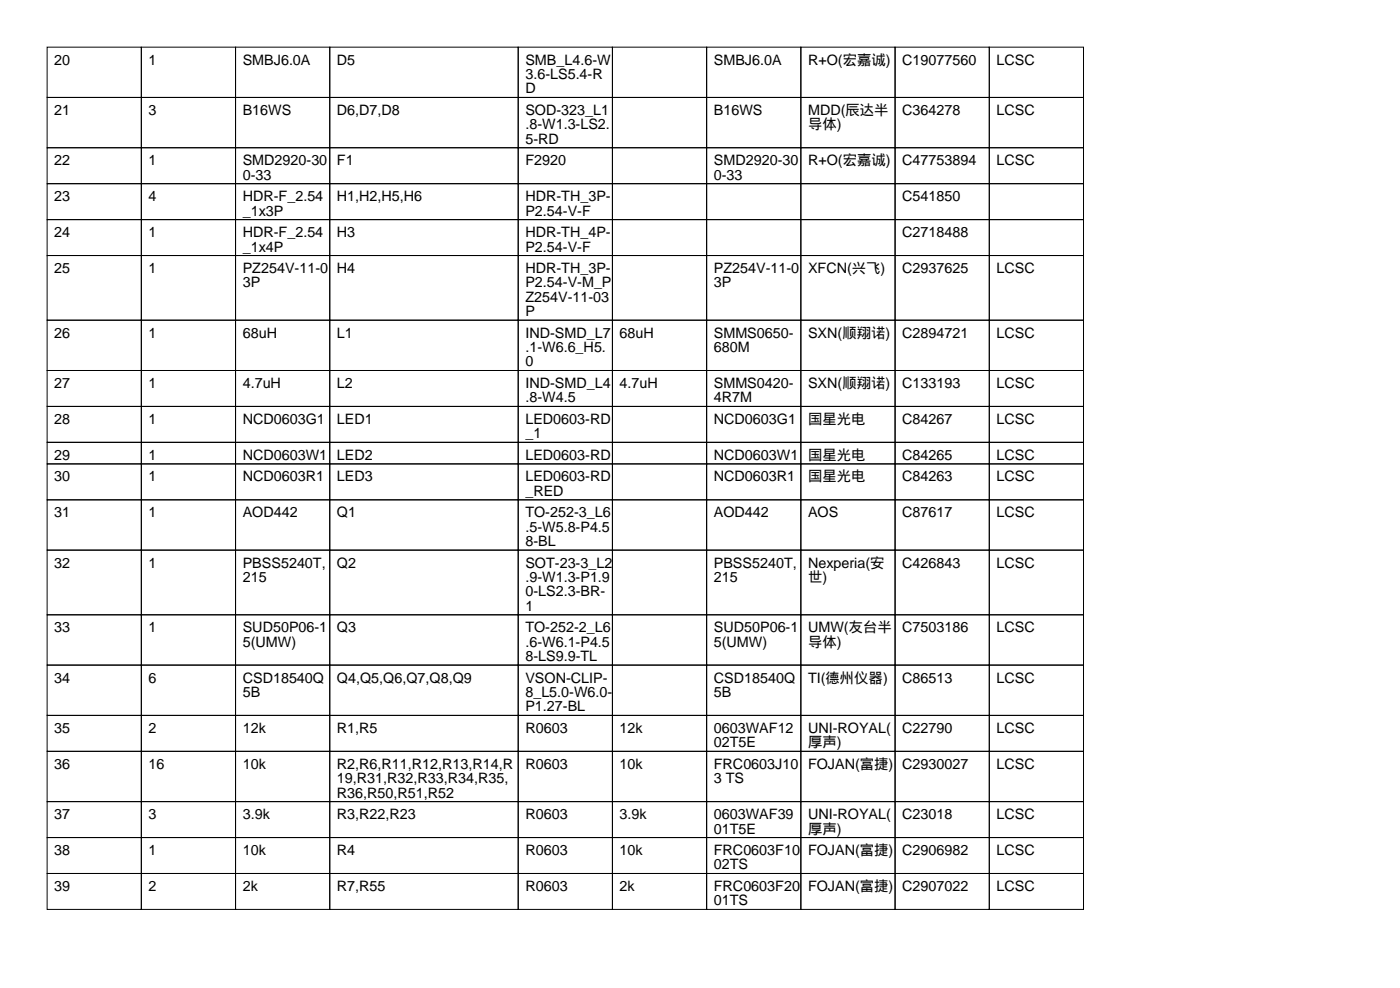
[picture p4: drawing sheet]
<svg xmlns="http://www.w3.org/2000/svg" width="297mm" height="210mm" viewBox="0 0 297 210" stroke-linecap="round" stroke-linejoin="round" font-family="sans-serif">
<defs><g id="words">
<g font-size="3">
<text x="11.5" y="13.7">20</text>
<text x="31.5" y="13.7">1</text>
<text x="51.5" y="13.7">SMBJ6.0A</text>
<text x="71.5" y="13.7">D5</text>
<text x="111.5" y="13.7">SMB_L4.6-W</text>
<text x="111.5" y="16.8">3.6-LS5.4-R</text>
<text x="151.5" y="13.7">SMBJ6.0A</text>
<text x="171.5" y="13.7">R+O(宏嘉诚)</text>
<text x="191.5" y="13.7">C19077560</text>
<text x="211.5" y="13.7">LCSC</text>
<text x="111.5" y="19.8">D</text>
<text x="11.5" y="24.4">21</text>
<text x="31.5" y="24.4">3</text>
<text x="51.5" y="24.4">B16WS</text>
<text x="71.5" y="24.4">D6,D7,D8</text>
<text x="111.5" y="24.4">SOD-323_L1</text>
<text x="111.5" y="27.4">.8-W1.3-LS2.</text>
<text x="151.5" y="24.4">B16WS</text>
<text x="171.5" y="24.4">MDD(辰达半</text>
<text x="171.5" y="27.4">导体)</text>
<text x="191.5" y="24.4">C364278</text>
<text x="211.5" y="24.4">LCSC</text>
<text x="11.5" y="35.1">22</text>
<text x="31.5" y="35.1">1</text>
<text x="51.5" y="35.1">SMD2920-30</text>
<text x="71.5" y="35.1">F1</text>
<text x="111.5" y="30.5">5-RD</text>
<text x="111.5" y="35.1">F2920</text>
<text x="151.5" y="35.1">SMD2920-30</text>
<text x="171.5" y="35.1">R+O(宏嘉诚)</text>
<text x="191.5" y="35.1">C47753894</text>
<text x="211.5" y="35.1">LCSC</text>
<text x="51.5" y="38.1">0-33</text>
<text x="151.5" y="38.1">0-33</text>
<text x="11.5" y="42.7">23</text>
<text x="31.5" y="42.7">4</text>
<text x="51.5" y="42.7">HDR-F_2.54</text>
<text x="51.5" y="45.7">_1x3P</text>
<text x="71.5" y="42.7">H1,H2,H5,H6</text>
<text x="111.5" y="42.7">HDR-TH_3P-</text>
<text x="111.5" y="45.7">P2.54-V-F</text>
<text x="191.5" y="42.7">C541850</text>
<text x="11.5" y="50.3">24</text>
<text x="31.5" y="50.3">1</text>
<text x="51.5" y="50.3">HDR-F_2.54</text>
<text x="51.5" y="53.3">_1x4P</text>
<text x="71.5" y="50.3">H3</text>
<text x="111.5" y="50.3">HDR-TH_4P-</text>
<text x="111.5" y="53.3">P2.54-V-F</text>
<text x="191.5" y="50.3">C2718488</text>
<text x="11.5" y="57.9">25</text>
<text x="31.5" y="57.9">1</text>
<text x="51.5" y="57.9">PZ254V-11-0</text>
<text x="71.5" y="57.9">H4</text>
<text x="111.5" y="57.9">HDR-TH_3P-</text>
<text x="151.5" y="57.9">PZ254V-11-0</text>
<text x="171.5" y="57.9">XFCN(兴飞)</text>
<text x="191.5" y="57.9">C2937625</text>
<text x="211.5" y="57.9">LCSC</text>
<text x="51.5" y="61">3P</text>
<text x="111.5" y="61">P2.54-V-M_P</text>
<text x="111.5" y="64">Z254V-11-03</text>
<text x="151.5" y="61">3P</text>
<text x="11.5" y="71.6">26</text>
<text x="31.5" y="71.6">1</text>
<text x="51.5" y="71.6">68uH</text>
<text x="71.5" y="71.6">L1</text>
<text x="111.5" y="67.1">P</text>
<text x="111.5" y="71.6">IND-SMD_L7</text>
<text x="131.5" y="71.6">68uH</text>
<text x="151.5" y="71.6">SMMS0650-</text>
<text x="171.5" y="71.6">SXN(顺翔诺)</text>
<text x="191.5" y="71.6">C2894721</text>
<text x="211.5" y="71.6">LCSC</text>
<text x="111.5" y="74.7">.1-W6.6_H5.</text>
<text x="111.5" y="77.7">0</text>
<text x="151.5" y="74.7">680M</text>
<text x="11.5" y="82.3">27</text>
<text x="31.5" y="82.3">1</text>
<text x="51.5" y="82.3">4.7uH</text>
<text x="71.5" y="82.3">L2</text>
<text x="111.5" y="82.3">IND-SMD_L4</text>
<text x="131.5" y="82.3">4.7uH</text>
<text x="151.5" y="82.3">SMMS0420-</text>
<text x="171.5" y="82.3">SXN(顺翔诺)</text>
<text x="191.5" y="82.3">C133193</text>
<text x="211.5" y="82.3">LCSC</text>
<text x="11.5" y="89.9">28</text>
<text x="31.5" y="89.9">1</text>
<text x="51.5" y="89.9">NCD0603G1</text>
<text x="71.5" y="89.9">LED1</text>
<text x="111.5" y="85.3">.8-W4.5</text>
<text x="111.5" y="89.9">LED0603-RD</text>
<text x="151.5" y="85.3">4R7M</text>
<text x="151.5" y="89.9">NCD0603G1</text>
<text x="171.5" y="89.9">国星光电</text>
<text x="191.5" y="89.9">C84267</text>
<text x="211.5" y="89.9">LCSC</text>
<text x="111.5" y="93">_1</text>
<text x="11.5" y="97.5">29</text>
<text x="31.5" y="97.5">1</text>
<text x="51.5" y="97.5">NCD0603W1</text>
<text x="71.5" y="97.5">LED2</text>
<text x="111.5" y="97.5">LED0603-RD</text>
<text x="151.5" y="97.5">NCD0603W1</text>
<text x="171.5" y="97.5">国星光电</text>
<text x="191.5" y="97.5">C84265</text>
<text x="211.5" y="97.5">LCSC</text>
<text x="11.5" y="102.1">30</text>
<text x="31.5" y="102.1">1</text>
<text x="51.5" y="102.1">NCD0603R1</text>
<text x="71.5" y="102.1">LED3</text>
<text x="111.5" y="102.1">LED0603-RD</text>
<text x="111.5" y="105.2">_RED</text>
<text x="151.5" y="102.1">NCD0603R1</text>
<text x="171.5" y="102.1">国星光电</text>
<text x="191.5" y="102.1">C84263</text>
<text x="211.5" y="102.1">LCSC</text>
<text x="11.5" y="109.7">31</text>
<text x="31.5" y="109.7">1</text>
<text x="51.5" y="109.7">AOD442</text>
<text x="71.5" y="109.7">Q1</text>
<text x="111.5" y="109.7">TO-252-3_L6</text>
<text x="111.5" y="112.8">.5-W5.8-P4.5</text>
<text x="151.5" y="109.7">AOD442</text>
<text x="171.5" y="109.7">AOS</text>
<text x="191.5" y="109.7">C87617</text>
<text x="211.5" y="109.7">LCSC</text>
<text x="111.5" y="115.8">8-BL</text>
<text x="11.5" y="120.4">32</text>
<text x="31.5" y="120.4">1</text>
<text x="51.5" y="120.4">PBSS5240T,</text>
<text x="51.5" y="123.4">215</text>
<text x="71.5" y="120.4">Q2</text>
<text x="111.5" y="120.4">SOT-23-3_L2</text>
<text x="111.5" y="123.4">.9-W1.3-P1.9</text>
<text x="151.5" y="120.4">PBSS5240T,</text>
<text x="151.5" y="123.4">215</text>
<text x="171.5" y="120.4">Nexperia(安</text>
<text x="171.5" y="123.4">世)</text>
<text x="191.5" y="120.4">C426843</text>
<text x="211.5" y="120.4">LCSC</text>
<text x="111.5" y="126.5">0-LS2.3-BR-</text>
<text x="111.5" y="129.5">1</text>
<text x="11.5" y="134.1">33</text>
<text x="31.5" y="134.1">1</text>
<text x="51.5" y="134.1">SUD50P06-1</text>
<text x="51.5" y="137.2">5(UMW)</text>
<text x="71.5" y="134.1">Q3</text>
<text x="111.5" y="134.1">TO-252-2_L6</text>
<text x="111.5" y="137.2">.6-W6.1-P4.5</text>
<text x="151.5" y="134.1">SUD50P06-1</text>
<text x="151.5" y="137.2">5(UMW)</text>
<text x="171.5" y="134.1">UMW(友台半</text>
<text x="171.5" y="137.2">导体)</text>
<text x="191.5" y="134.1">C7503186</text>
<text x="211.5" y="134.1">LCSC</text>
<text x="111.5" y="140.2">8-LS9.9-TL</text>
<text x="11.5" y="144.8">34</text>
<text x="31.5" y="144.8">6</text>
<text x="51.5" y="144.8">CSD18540Q</text>
<text x="51.5" y="147.8">5B</text>
<text x="71.5" y="144.8">Q4,Q5,Q6,Q7,Q8,Q9</text>
<text x="111.5" y="144.8">VSON-CLIP-</text>
<text x="111.5" y="147.8">8_L5.0-W6.0-</text>
<text x="151.5" y="144.8">CSD18540Q</text>
<text x="151.5" y="147.8">5B</text>
<text x="171.5" y="144.8">TI(德州仪器)</text>
<text x="191.5" y="144.8">C86513</text>
<text x="211.5" y="144.8">LCSC</text>
<text x="11.5" y="155.5">35</text>
<text x="31.5" y="155.5">2</text>
<text x="51.5" y="155.5">12k</text>
<text x="71.5" y="155.5">R1,R5</text>
<text x="111.5" y="150.9">P1.27-BL</text>
<text x="111.5" y="155.5">R0603</text>
<text x="131.5" y="155.5">12k</text>
<text x="151.5" y="155.5">0603WAF12</text>
<text x="171.5" y="155.5">UNI-ROYAL(</text>
<text x="191.5" y="155.5">C22790</text>
<text x="211.5" y="155.5">LCSC</text>
<text x="151.5" y="158.5">02T5E</text>
<text x="171.5" y="158.5">厚声)</text>
<text x="11.5" y="163.1">36</text>
<text x="31.5" y="163.1">16</text>
<text x="51.5" y="163.1">10k</text>
<text x="71.5" y="163.1">R2,R6,R11,R12,R13,R14,R</text>
<text x="71.5" y="166.1">19,R31,R32,R33,R34,R35,</text>
<text x="111.5" y="163.1">R0603</text>
<text x="131.5" y="163.1">10k</text>
<text x="151.5" y="163.1">FRC0603J10</text>
<text x="151.5" y="166.1">3 TS</text>
<text x="171.5" y="163.1">FOJAN(富捷)</text>
<text x="191.5" y="163.1">C2930027</text>
<text x="211.5" y="163.1">LCSC</text>
<text x="11.5" y="173.7">37</text>
<text x="31.5" y="173.7">3</text>
<text x="51.5" y="173.7">3.9k</text>
<text x="71.5" y="169.2">R36,R50,R51,R52</text>
<text x="71.5" y="173.7">R3,R22,R23</text>
<text x="111.5" y="173.7">R0603</text>
<text x="131.5" y="173.7">3.9k</text>
<text x="151.5" y="173.7">0603WAF39</text>
<text x="171.5" y="173.7">UNI-ROYAL(</text>
<text x="191.5" y="173.7">C23018</text>
<text x="211.5" y="173.7">LCSC</text>
<text x="151.5" y="176.8">01T5E</text>
<text x="171.5" y="176.8">厚声)</text>
<text x="11.5" y="181.4">38</text>
<text x="31.5" y="181.4">1</text>
<text x="51.5" y="181.4">10k</text>
<text x="71.5" y="181.4">R4</text>
<text x="111.5" y="181.4">R0603</text>
<text x="131.5" y="181.4">10k</text>
<text x="151.5" y="181.4">FRC0603F10</text>
<text x="151.5" y="184.4">02TS</text>
<text x="171.5" y="181.4">FOJAN(富捷)</text>
<text x="191.5" y="181.4">C2906982</text>
<text x="211.5" y="181.4">LCSC</text>
<text x="11.5" y="189">39</text>
<text x="31.5" y="189">2</text>
<text x="51.5" y="189">2k</text>
<text x="71.5" y="189">R7,R55</text>
<text x="111.5" y="189">R0603</text>
<text x="131.5" y="189">2k</text>
<text x="151.5" y="189">FRC0603F20</text>
<text x="171.5" y="189">FOJAN(富捷)</text>
<text x="191.5" y="189">C2907022</text>
<text x="211.5" y="189">LCSC</text>
<text x="151.5" y="192">01TS</text>
</g>
</g></defs>
<g fill="none" stroke="#000" stroke-width=".21">
<path d="M10 10h20v10.7h-20zM30 10h20v10.7h-20zM50 10h20v10.7h-20zM70 10h40v10.7h-40zM110 10h20v10.7h-20zM130 10h20v10.7h-20zM150 10h20v10.7h-20zM170 10h20v10.7h-20zM190 10h20v10.7h-20zM210 10h20v10.7h-20zM10 20.7h20v10.6h-20zM10 31.3h20v7.7h-20z"/>
<path d="M10 39h20v7.6h-20zM30 20.7h20v10.6h-20zM30 31.3h20v7.7h-20zM30 39h20v7.6h-20zM50 20.7h20v10.6h-20zM50 31.3h20v7.7h-20zM50 39h20v7.6h-20zM70 20.7h40v10.6h-40zM70 31.3h40v7.7h-40zM70 39h40v7.6h-40zM110 20.7h20v10.6h-20zM110 31.3h20v7.7h-20z"/>
<path d="M110 39h20v7.6h-20zM130 20.7h20v10.6h-20zM130 31.3h20v7.7h-20zM130 39h20v7.6h-20zM150 20.7h20v10.6h-20zM150 31.3h20v7.7h-20zM150 39h20v7.6h-20zM170 20.7h20v10.6h-20zM170 31.3h20v7.7h-20zM170 39h20v7.6h-20zM190 20.7h20v10.6h-20zM190 31.3h20v7.7h-20z"/>
<path d="M190 39h20v7.6h-20zM210 20.7h20v10.6h-20zM210 31.3h20v7.7h-20zM210 39h20v7.6h-20zM10 46.6h20v7.6h-20zM10 54.2h20v13.7h-20zM30 46.6h20v7.6h-20zM30 54.2h20v13.7h-20zM50 46.6h20v7.6h-20zM50 54.2h20v13.7h-20zM70 46.6h40v7.6h-40zM70 54.2h40v13.7h-40z"/>
<path d="M110 46.6h20v7.6h-20zM110 54.2h20v13.7h-20zM130 46.6h20v7.6h-20zM130 54.2h20v13.7h-20zM150 46.6h20v7.6h-20zM150 54.2h20v13.7h-20zM170 46.6h20v7.6h-20zM170 54.2h20v13.7h-20zM190 46.6h20v7.6h-20zM190 54.2h20v13.7h-20zM210 46.6h20v7.6h-20zM210 54.2h20v13.7h-20z"/>
<path d="M10 67.9h20v10.7h-20zM10 78.6h20v7.6h-20zM30 67.9h20v10.7h-20zM30 78.6h20v7.6h-20zM50 67.9h20v10.7h-20zM50 78.6h20v7.6h-20zM70 67.9h40v10.7h-40zM70 78.6h40v7.6h-40zM110 67.9h20v10.7h-20zM110 78.6h20v7.6h-20zM130 67.9h20v10.7h-20zM130 78.6h20v7.6h-20z"/>
<path d="M150 67.9h20v10.7h-20zM150 78.6h20v7.6h-20zM170 67.9h20v10.7h-20zM170 78.6h20v7.6h-20zM190 67.9h20v10.7h-20zM190 78.6h20v7.6h-20zM210 67.9h20v10.7h-20zM210 78.6h20v7.6h-20zM10 86.2h20v7.6h-20zM10 93.8h20v4.6h-20zM10 98.4h20v7.6h-20zM30 86.2h20v7.6h-20z"/>
<path d="M30 93.8h20v4.6h-20zM30 98.4h20v7.6h-20zM50 86.2h20v7.6h-20zM50 93.8h20v4.6h-20zM50 98.4h20v7.6h-20zM70 86.2h40v7.6h-40zM70 93.8h40v4.6h-40zM70 98.4h40v7.6h-40zM110 86.2h20v7.6h-20zM110 93.8h20v4.6h-20zM110 98.4h20v7.6h-20zM130 86.2h20v7.6h-20z"/>
<path d="M130 93.8h20v4.6h-20zM130 98.4h20v7.6h-20zM150 86.2h20v7.6h-20zM150 93.8h20v4.6h-20zM150 98.4h20v7.6h-20zM170 86.2h20v7.6h-20zM170 93.8h20v4.6h-20zM170 98.4h20v7.6h-20zM190 86.2h20v7.6h-20zM190 93.8h20v4.6h-20zM190 98.4h20v7.6h-20zM210 86.2h20v7.6h-20z"/>
<path d="M210 93.8h20v4.6h-20zM210 98.4h20v7.6h-20zM10 106h20v10.7h-20zM10 116.7h20v13.7h-20zM30 106h20v10.7h-20zM30 116.7h20v13.7h-20zM50 106h20v10.7h-20zM50 116.7h20v13.7h-20zM70 106h40v10.7h-40zM70 116.7h40v13.7h-40zM110 106h20v10.7h-20zM110 116.7h20v13.7h-20z"/>
<path d="M130 106h20v10.7h-20zM130 116.7h20v13.7h-20zM150 106h20v10.7h-20zM150 116.7h20v13.7h-20zM170 106h20v10.7h-20zM170 116.7h20v13.7h-20zM190 106h20v10.7h-20zM190 116.7h20v13.7h-20zM210 106h20v10.7h-20zM210 116.7h20v13.7h-20zM10 130.4h20v10.7h-20zM30 130.4h20v10.7h-20z"/>
<path d="M50 130.4h20v10.7h-20zM70 130.4h40v10.7h-40zM110 130.4h20v10.7h-20zM130 130.4h20v10.7h-20zM150 130.4h20v10.7h-20zM170 130.4h20v10.7h-20zM190 130.4h20v10.7h-20zM210 130.4h20v10.7h-20zM10 141.1h20v10.6h-20zM10 151.7h20v7.7h-20zM10 159.4h20v10.6h-20zM30 141.1h20v10.6h-20z"/>
<path d="M30 151.7h20v7.7h-20zM30 159.4h20v10.6h-20zM50 141.1h20v10.6h-20zM50 151.7h20v7.7h-20zM50 159.4h20v10.6h-20zM70 141.1h40v10.6h-40zM70 151.7h40v7.7h-40zM70 159.4h40v10.6h-40zM110 141.1h20v10.6h-20zM110 151.7h20v7.7h-20zM110 159.4h20v10.6h-20zM130 141.1h20v10.6h-20z"/>
<path d="M130 151.7h20v7.7h-20zM130 159.4h20v10.6h-20zM150 141.1h20v10.6h-20zM150 151.7h20v7.7h-20zM150 159.4h20v10.6h-20zM170 141.1h20v10.6h-20zM170 151.7h20v7.7h-20zM170 159.4h20v10.6h-20zM190 141.1h20v10.6h-20zM190 151.7h20v7.7h-20zM190 159.4h20v10.6h-20zM210 141.1h20v10.6h-20z"/>
<path d="M210 151.7h20v7.7h-20zM210 159.4h20v10.6h-20zM10 170h20v7.6h-20zM10 177.6h20v7.7h-20zM30 170h20v7.6h-20zM30 177.6h20v7.7h-20zM50 170h20v7.6h-20zM50 177.6h20v7.7h-20zM70 170h40v7.6h-40zM70 177.6h40v7.7h-40zM110 170h20v7.6h-20zM110 177.6h20v7.7h-20z"/>
<path d="M130 170h20v7.6h-20zM130 177.6h20v7.7h-20zM150 170h20v7.6h-20zM150 177.6h20v7.7h-20zM170 170h20v7.6h-20zM170 177.6h20v7.7h-20zM190 170h20v7.6h-20zM190 177.6h20v7.7h-20zM210 170h20v7.6h-20zM210 177.6h20v7.7h-20zM10 185.3h20v7.6h-20zM30 185.3h20v7.6h-20z"/>
<path d="M50 185.3h20v7.6h-20zM70 185.3h40v7.6h-40zM110 185.3h20v7.6h-20zM130 185.3h20v7.6h-20zM150 185.3h20v7.6h-20zM170 185.3h20v7.6h-20zM190 185.3h20v7.6h-20zM210 185.3h20v7.6h-20z"/>
</g>
<use href="#words"/>
</svg>
